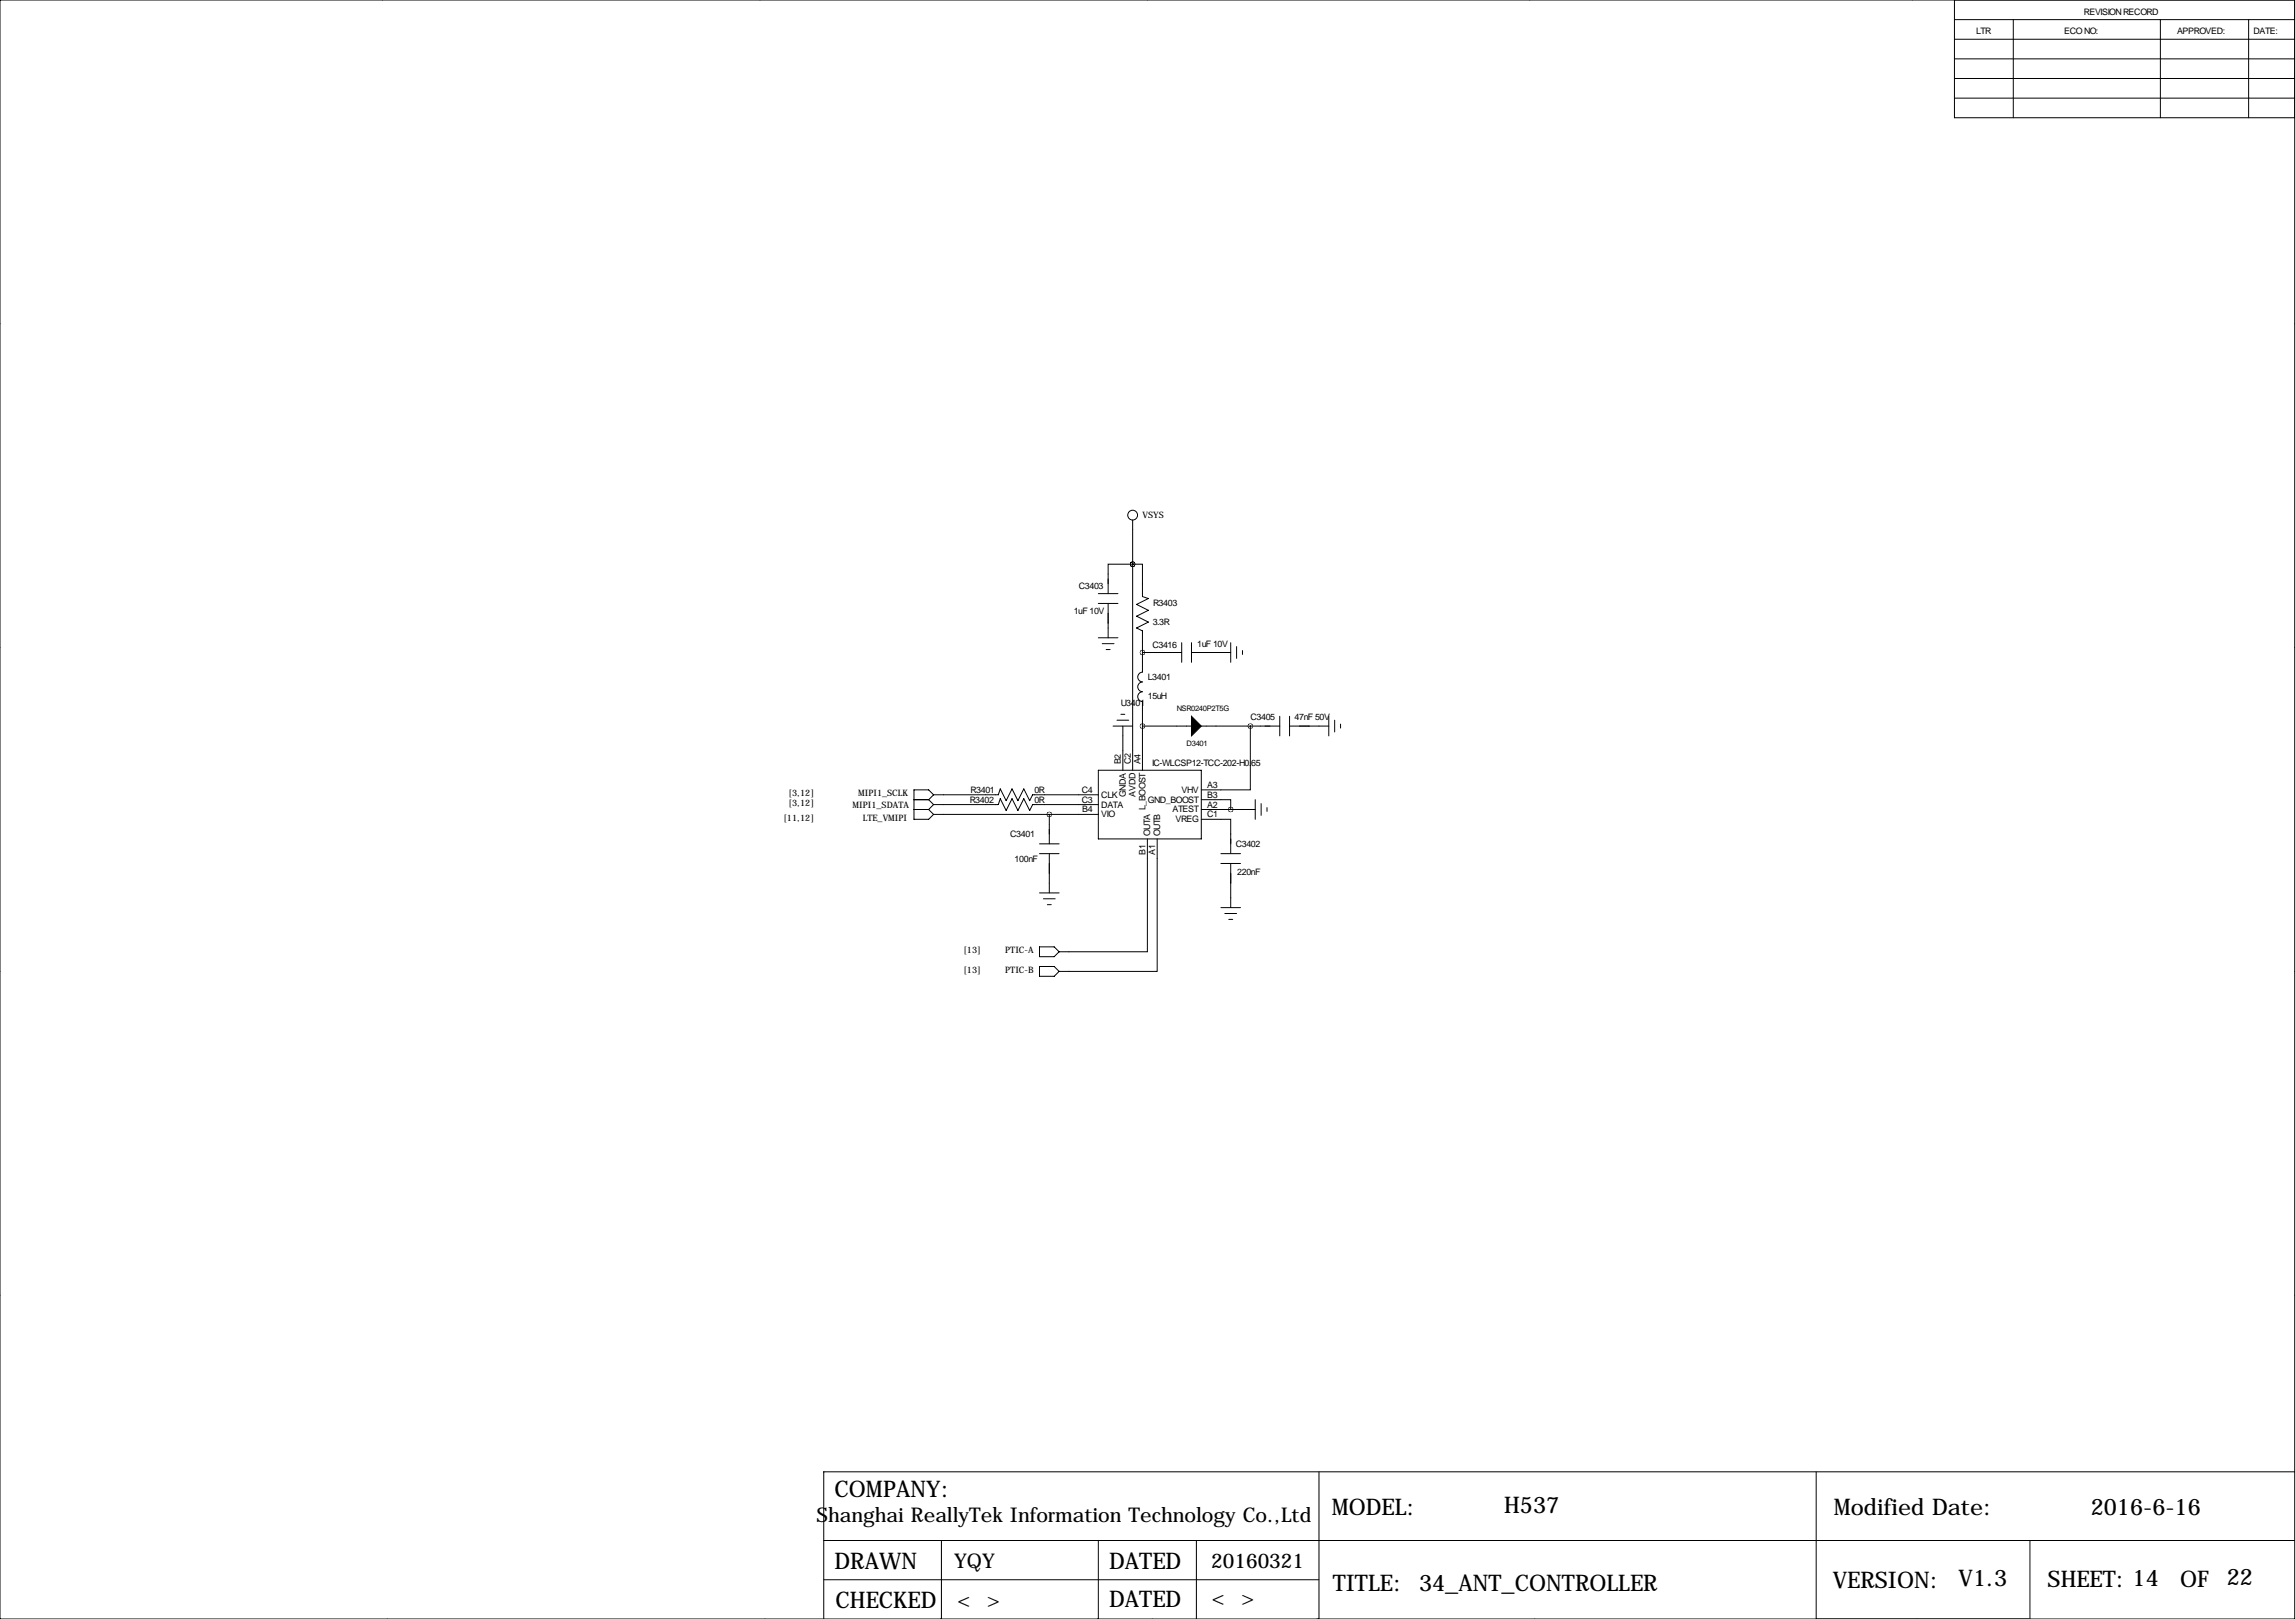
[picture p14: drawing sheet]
<svg xmlns="http://www.w3.org/2000/svg" width="594mm" height="419mm" viewBox="0 0 594 419" stroke-linecap="round" stroke-linejoin="round" font-family="sans-serif">
<defs><g id="words">
<g font-size="5.9">
<text x="216.2" y="387.6">COMPANY:</text>
<text x="344.9" y="392.2">MODEL:</text>
<text x="389.6" y="391.7">H537</text>
<text x="475" y="392.2">Modified Date:</text>
<text x="541.5" y="392.2">2016-6-16</text>
<text x="216.2" y="406.1">DRAWN</text>
<text x="287.3" y="406.1">DATED</text>
<text x="345.2" y="411.7">TITLE:</text>
<text x="367.5" y="411.7">34_ANT_CONTROLLER</text>
<text x="474.7" y="411">VERSION:</text>
<text x="507.3" y="410.5">V1.3</text>
<text x="530.4" y="410.7">SHEET: 14</text>
<text x="564.7" y="410.7">OF</text>
<text x="576.7" y="410.3">22</text>
<text x="216.4" y="416.3">CHECKED</text>
<text x="287.3" y="416.1">DATED</text>
</g>
<g font-size="5.3">
<text x="211.5" y="394">Shanghai ReallyTek Information Technology Co.,Ltd</text>
<text x="247.1" y="405.9">YQY</text>
<text x="313.7" y="405.9">20160321</text>
<text x="247.9" y="416.1">&lt; &gt;</text>
<text x="313.8" y="415.4">&lt; &gt;</text>
</g>
<g font-size="2.3">
<text x="539.8" y="3.8">REVISION RECORD</text>
<text x="511.8" y="8.9">LTR</text>
<text x="534.7" y="8.9">ECO NO:</text>
<text x="563.9" y="8.9">APPROVED:</text>
<text x="583.7" y="8.9">DATE:</text>
<text x="295.9" y="134.2">VSYS</text>
<text x="279.4" y="152.4">C3403</text>
<text x="278.1" y="159">1uF 10V</text>
<text x="298.6" y="161.8">3.3R</text>
<text x="298.7" y="157">R3403</text>
<text x="298.5" y="167.6">C3416</text>
<text x="310.1" y="167.4">1uF 10V</text>
<text x="297.3" y="176">L3401</text>
<text x="290.3" y="182.9">U3401</text>
<text x="297.3" y="180.8">15uH</text>
<text x="323.9" y="186.4">C3405</text>
<text x="335.3" y="186.4">47nF 50V</text>
<text x="290.3" y="197.9" transform="rotate(-90 290.3 197.9)">B2</text>
<text x="292.9" y="197.9" transform="rotate(-90 292.9 197.9)">C2</text>
<text x="295.4" y="197.9" transform="rotate(-90 295.4 197.9)">A4</text>
<text x="298.4" y="198.4">IC-WLCSP12-TCC-202-H0.65</text>
<text x="312.7" y="204">A3</text>
<text x="204.2" y="208.6">[3,12]</text>
<text x="204.2" y="206.1">[3,12]</text>
<text x="220.8" y="209.1">MIPI1_SDATA</text>
<text x="222.3" y="206.1">MIPI1_SCLK</text>
<text x="251.2" y="207.8">R3402</text>
<text x="251.4" y="205.2">R3401</text>
<text x="267.9" y="207.8">0R</text>
<text x="267.9" y="205.2">0R</text>
<text x="280.2" y="207.8">C3</text>
<text x="280.2" y="205.2">C4</text>
<text x="285.2" y="209">DATA</text>
<text x="285.2" y="206.5">CLK</text>
<text x="291.6" y="206.2" transform="rotate(-90 291.6 206.2)">GNDA</text>
<text x="294.1" y="206.2" transform="rotate(-90 294.1 206.2)">AVDD</text>
<text x="296.7" y="209.8" transform="rotate(-90 296.7 209.8)">L_BOOST</text>
<text x="297.3" y="207.8">GND_BOOST</text>
<text x="306" y="205.2">VHV</text>
<text x="312.7" y="209">A2</text>
<text x="312.7" y="206.5">B3</text>
<text x="202.9" y="212.4">[11,12]</text>
<text x="223.5" y="212.4">LTE_VMIPI</text>
<text x="280.3" y="210.3">B4</text>
<text x="285.2" y="211.6">VIO</text>
<text x="303.7" y="210.3">ATEST</text>
<text x="304.5" y="212.9">VREG</text>
<text x="312.7" y="211.6">C1</text>
<text x="261.6" y="216.7">C3401</text>
<text x="296.7" y="221.3" transform="rotate(-90 296.7 221.3)">B1</text>
<text x="297.9" y="216.4" transform="rotate(-90 297.9 216.4)">OUTA</text>
<text x="299.2" y="221.3" transform="rotate(-90 299.2 221.3)">A1</text>
<text x="300.5" y="216.4" transform="rotate(-90 300.5 216.4)">OUTB</text>
<text x="320.1" y="219.2">C3402</text>
<text x="262.8" y="223">100nF</text>
<text x="320.5" y="226.6">220nF</text>
<text x="249.5" y="246.7">[13]</text>
<text x="249.5" y="251.8">[13]</text>
<text x="260.4" y="246.7">PTIC-A</text>
<text x="260.4" y="251.8">PTIC-B</text>
</g>
<g font-size="2">
<text x="304.8" y="183.9">NSR0240P2T5G</text>
<text x="307.3" y="193.1">D3401</text>
</g>
</g></defs>
<g fill="none" stroke="#000" stroke-width=".26">
<path d="M99.1 0h.1M196.8 0h.1M297.2 0h.1M396.2 0h.1M495.3 0h.1M0 0h594.4v419.1h-594.4zM506.2 0v30.5h88.2M506.2 15.2h88.2M506.2 10.2h88.2M506.2 5.1h88.2M521.5 5.1v25.4M559.6 5.1v25.4"/>
<path d="M582.4 5.1v25.4M506.2 20.3h88.2M506.2 25.4h88.2M-.1 83.8h.1M594.4 83.8h.1M293.4 134.6v64.8M284.5 153.7h5.1M284.5 156.2h5.1M287 156.2v8.9M293.4 146.1h2.5v8.3l1.5 .5-3 1.6 3 1.5-3 1.5 3 1.5-3 1.6 1.5 .7v10.7a1.27 1.27 0 0 0-1.2 1.3 1.27 1.27 0 0 0 1.2 1.2 1.27 1.27 0 0 0-1.2 1.3 1.27 1.27 0 0 0 1.2 1.3 1.27 1.27 0 0 0-1.2 1.2 1.27 1.27 0 0 0 1.2 1.3v17.8M293.4 146.1h.1M293.4 146.1h-6.4v7.6"/>
<path d="M-.1 167.6h.1M284.5 165.1h5.1M285.5 166.6h3M286.5 168.1h1M295.9 168.9h10.2M306.1 166.4v5M308.6 168.9h10.2M308.6 166.4v5M318.8 166.4v5M320.3 167.4v3M321.8 168.4v1M594.4 167.6h.1"/>
<path d="M284.5 199.4h26.6v17.8h-26.6zM288.3 188h5.1M289.3 186.4h3.1M290.3 184.9h1M290.8 188v11.4M295.9 188h35.6M323.8 188v16.5h-12.7M331.5 185.4v5.1M334 188h10.2M334 185.4v5.1M344.2 185.4v5.1M345.7 186.4v3.1"/>
<path d="M347.2 187.5v1M236.7 209.5h3.8M236.7 207h3.8M240.5 207l1.3 1.3M240.5 209.5l1.3 1.3M241.8 208.3h16.8l.5-1.5 1.5 3 1.5-3 1.6 3 1.5-3 1.5 3 .8-1.5h17M241.8 205.7h16.8l.5-1.5 1.5 3.1 1.5-3.1 1.6 3.1 1.5-3.1 1.5 3.1 .8-1.6h17M241.8 205.7l-1.3-1.2h-3.8v7.6h3.8l1.3-1.3M241.8 210.8h42.7M241.8 208.3l-1.3 1.2M241.8 205.7l-1.3 1.3M269.2 218.4h5.1"/>
<path d="M271.8 210.8v7.6M297.2 217.2v29.2h-22.9M299.7 217.2v34.3h-25.4M311.1 212.1h7.7v8.9M311.1 207h7.7v2.5M311.1 209.5h14M325.1 207v5.1M326.6 208v3.1M328.2 209v1.1M269.2 221h5.1M269.2 231.1h5.1M270.3 232.7h3"/>
<path d="M271.3 234.2h1M271.8 221v10.1M316.2 221h5.1M316.2 223.5h5.1M316.2 234.9h5.1M317.2 236.5h3.1M318.3 238h1M318.8 223.5v11.4M-.1 251.5h.1M269.2 245.1h3.8l1.3 1.3-1.3 1.2h-3.8zM269.2 250.2h3.8l1.3 1.3-1.3 1.2h-3.8zM594.4 251.5h.1"/>
<path d="M-.1 335.3h.1M594.4 335.3h.1M213.4 398.8h381M243.8 398.8v20.3M284.5 398.8v20.3M309.9 398.8v20.3M341.6 381v38.1M470.4 381v38.1M525.8 398.8v20.3M594.4 381h-381v38.1M100.3 419.1h.1M198.1 419.1h.1"/>
<path d="M213.4 408.9h128.2M298.4 419.1h.1M397.5 419.1h.1M496.6 419.1h.1"/>
<circle cx="293.4" cy="133.3" r="1.27"/>
</g>
<path d="M308.6 185.4l2.5 2.6-2.5 2.5z" fill="#000" stroke="#000" stroke-width=".26"/>
<path d="M323.8 188a.05 .05 0 0 0 .1 0 .05 .05 0 0 0-.1 0zM295.9 188a.05 .05 0 0 0 .1 0 .05 .05 0 0 0-.1 0zM318.7 209.6a.05 .05 0 0 0 .1 0 .05 .05 0 0 0-.1 0zM271.7 210.8a.05 .05 0 0 0 .1 0 .05 .05 0 0 0-.1 0zM293.3 146.1a.05 .05 0 0 0 .1 0 .05 .05 0 0 0-.1 0zM295.9 168.9a.05 .05 0 0 0 .1 0 .05 .05 0 0 0-.1 0zM293.3 146.1a.05 .05 0 0 0 .1 0 .05 .05 0 0 0-.1 0z" fill="#000" stroke="#000" stroke-width="1.3"/>
<use href="#words"/>
</svg>
